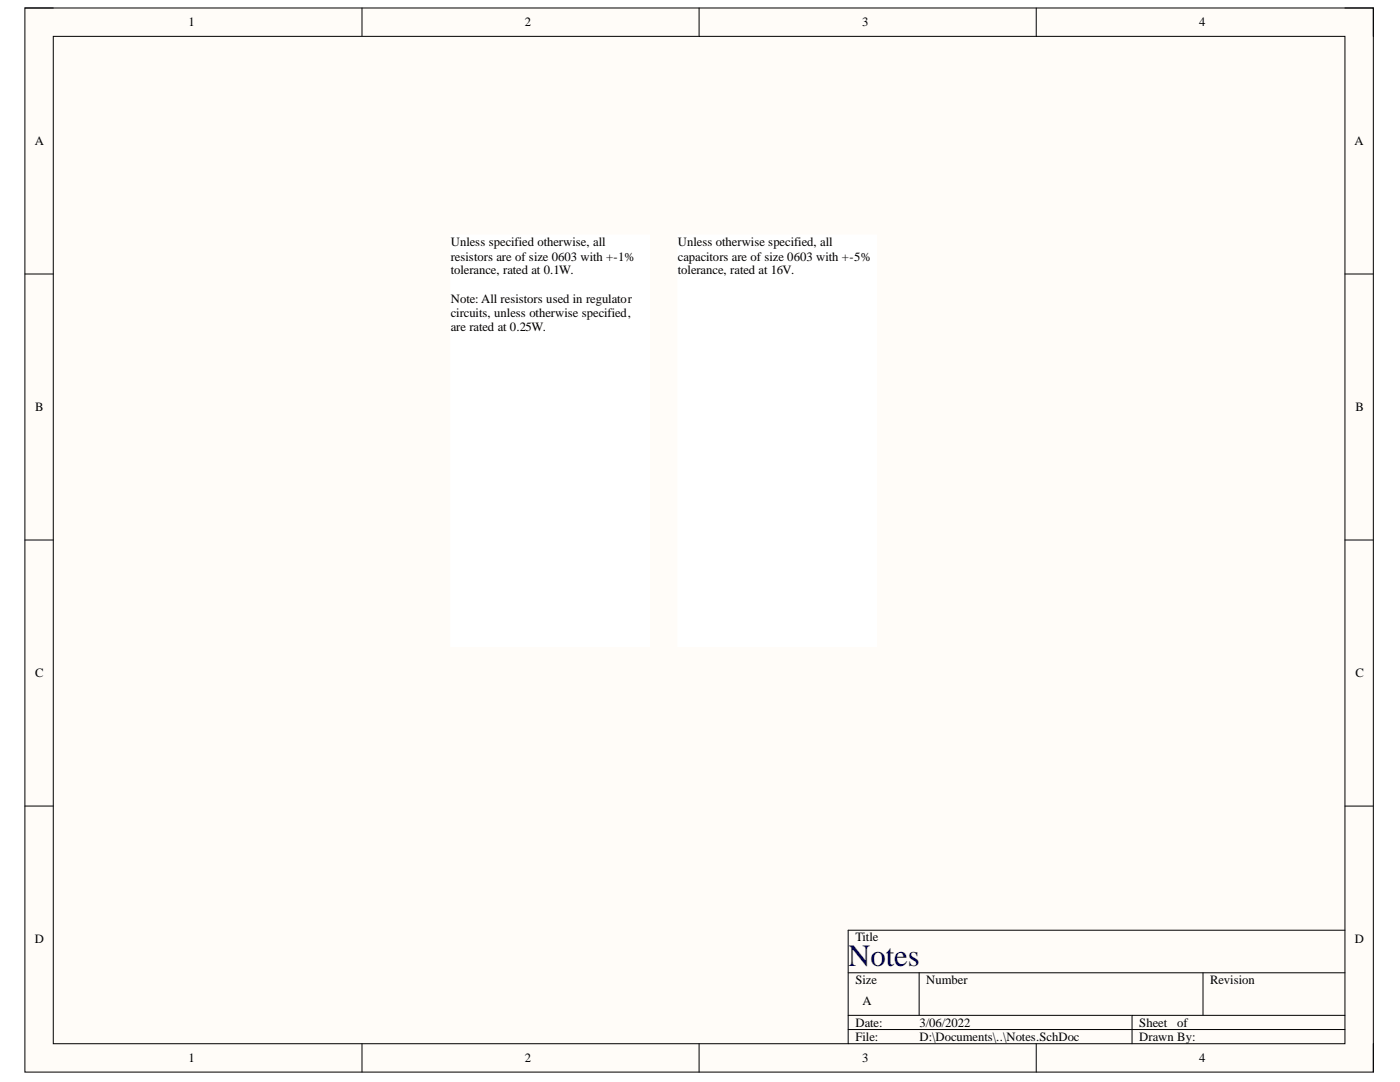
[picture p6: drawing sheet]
<svg xmlns="http://www.w3.org/2000/svg" width="279mm" height="216mm" viewBox="0 0 279 216" stroke-linecap="round" stroke-linejoin="round" font-family="sans-serif">
<defs><g id="words">
<text font-size="6.2" fill="#000080" x="169.3" y="192.8">Notes</text>
<g font-size="2.5">
<text x="37.6" y="5.2">1</text>
<text x="104.8" y="5.2">2</text>
<text x="172.1" y="5.2">3</text>
<text x="239.3" y="5.2">4</text>
<text x="6.9" y="29">A</text>
<text x="270.3" y="29">A</text>
<text x="90" y="49.1">Unless specified otherwise, all</text>
<text x="90" y="52">resistors are of size 0603 with +-1%</text>
<text x="135.3" y="49.1">Unless otherwise specified, all</text>
<text x="135.3" y="52">capacitors are of size 0603 with +-5%</text>
<text x="90" y="54.8">t</text>
<text x="90.6" y="54.8">olerance, rated at 0.1W.</text>
<text x="135.3" y="54.8">t</text>
<text x="136" y="54.8">olerance, rated at 16V.</text>
<text x="90" y="60.4">Note: All resistors used in regulator</text>
<text x="90" y="63.3">circuits, unless otherwise specified,</text>
<text x="90" y="66.1">are rated at 0.25W.</text>
<text x="7" y="82.1">B</text>
<text x="270.5" y="82.1">B</text>
<text x="7" y="135.1">C</text>
<text x="270.5" y="135.1">C</text>
<text x="6.9" y="188.2">D</text>
<text x="170.7" y="187.9">Title</text>
<text x="270.4" y="188.2">D</text>
<text x="170.7" y="196.4">Size</text>
<text x="184.8" y="196.4">Number</text>
<text x="241.5" y="196.4">Revision</text>
<text x="172.2" y="200.6">A</text>
<text x="170.7" y="204.9">Date:</text>
<text x="170.7" y="207.7">File:</text>
<text x="183.5" y="204.9">3/06/2022</text>
<text x="183.5" y="207.7">D:\Documents\..\Notes.SchDoc</text>
<text x="227.4" y="204.9">Sheet</text>
<text x="227.4" y="207.7">Drawn By:</text>
<text x="235" y="204.9">of</text>
<text x="37.6" y="211.9">1</text>
<text x="104.8" y="211.9">2</text>
<text x="172.1" y="211.9">3</text>
<text x="239.3" y="211.9">4</text>
</g>
</g></defs>
<path d="M5 1.6h269.1v212.3h-269.1z" fill-rule="evenodd" fill="#fffcf8"/>
<path d="M5 1.6h269.1v212.3h-269.1z" fill="none" stroke="#000" stroke-width=".2"/>
<path d="M10.6 7.3h257.8v201h-257.8z" fill-rule="evenodd" fill="#fffcf8"/>
<g fill="none" stroke="#000" stroke-width=".2">
<path d="M5 1.6h5.6M10.6 7.3h257.8v201h-257.8zM72.2 1.6v5.7M139.5 1.6v5.7M206.8 1.6v5.7M268.4 1.6h5.7v5.7M5 54.7h5.6M268.4 54.7h5.7M5 107.8h5.6M268.4 107.8h5.7M5 160.8h5.6M268.4 160.8h5.7"/>
<path d="M169.3 194.1h99.1M183.4 194.1v8.5M240.1 194.1v8.5M268.4 185.6h-99.1v22.7M72.2 208.3v5.6M139.5 208.3v5.6M169.3 202.6h99.1M169.3 205.4h99.1M206.8 208.3v5.6M225.9 202.6v5.7M274.1 208.3v5.6"/>
</g>
<path d="M89.9 46.9h39.7v82.1h-39.7z" fill-rule="evenodd" fill="#fff"/>
<path d="M89.9 46.9h39.7v82.1h-39.7z" fill="none" stroke="#fff" stroke-width=".2"/>
<path d="M135.3 46.9h39.6v82.1h-39.6z" fill-rule="evenodd" fill="#fff"/>
<path d="M135.3 46.9h39.6v82.1h-39.6z" fill="none" stroke="#fff" stroke-width=".2"/>
<use href="#words"/>
</svg>
